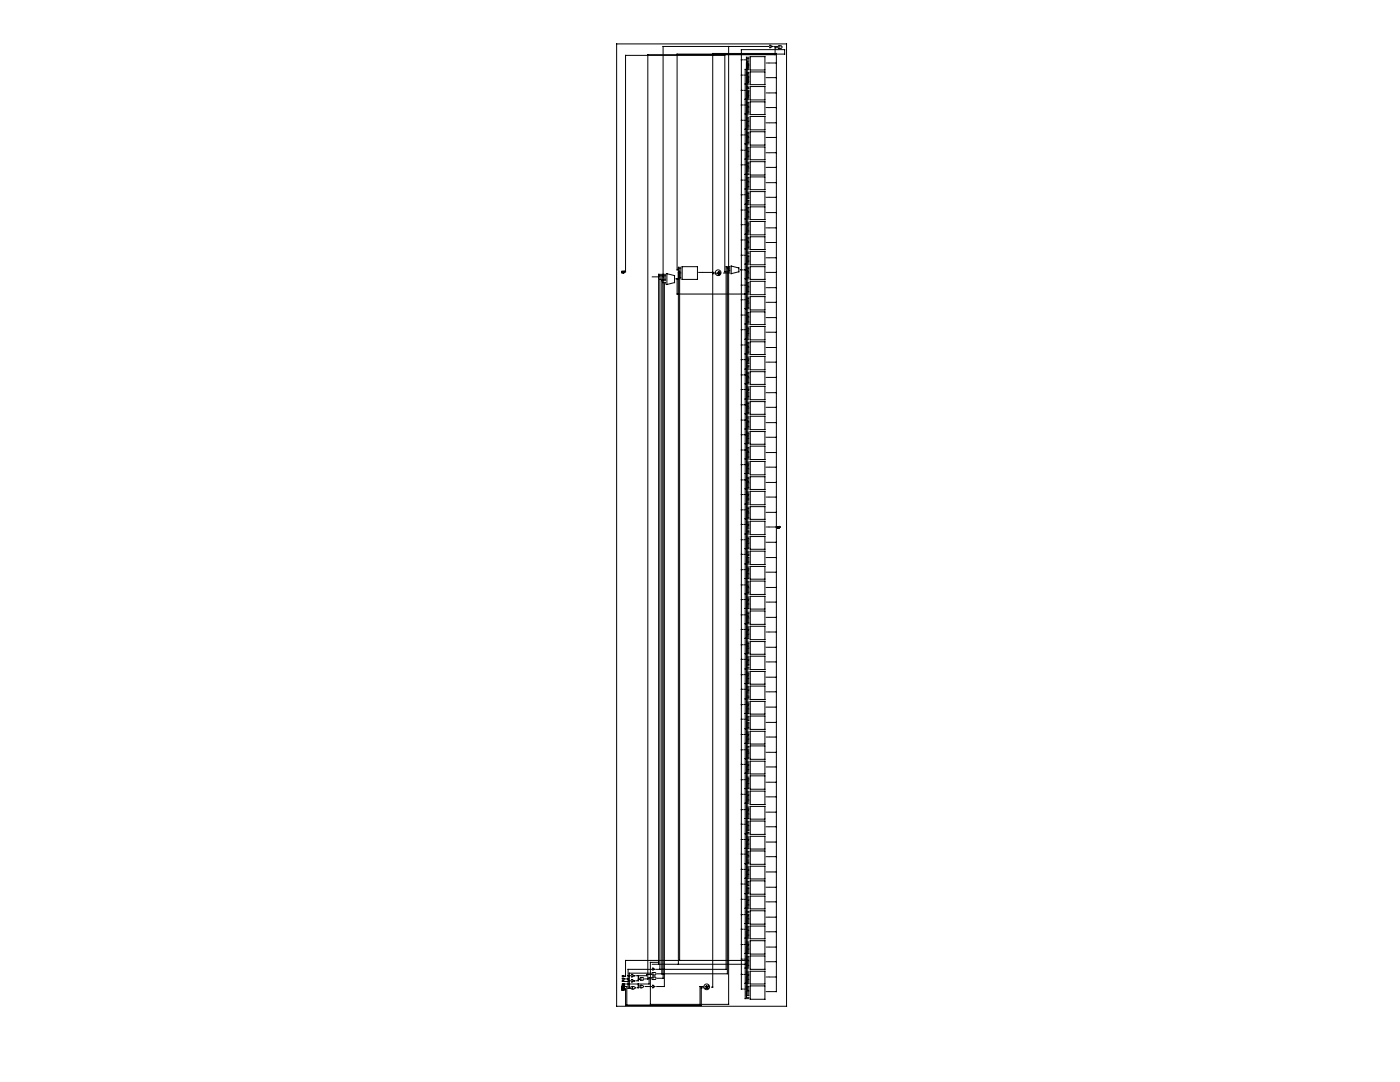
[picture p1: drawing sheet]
<svg xmlns="http://www.w3.org/2000/svg" width="279mm" height="216mm" viewBox="0 0 279 216" stroke-linecap="round" stroke-linejoin="round" font-family="sans-serif">
<g fill="none" stroke="#000" stroke-width=".2">
<path d="M123.1 8.8h33.9v192h-33.9zM145.4 9.3v44.4h.3M148 11.9h.2M148 15h.2M148 18h.2M148.5 11.9h1M148.5 15h1M148.5 18h1M148.7 16.8h.8M148.7 19.8h.8M149 12.6h.5M149 15.5h.5"/>
<path d="M149 18.5h.5M149 11.7h.5M149 12.8h.5M149 13.1h.5M149 13.3h.5M149 13.6h.5M149 14.5h.5M149 14.7h.5M149 15.7h.5M149 16h.5M149 16.3h.5M149 16.5h.5"/>
<path d="M149 17.4h.5M149 17.7h.5M149 18.8h.5M149 19.1h.5M149 19.3h.5M149 19.6h.5M149.2 15.2h.3M149.2 18.3h.3M149.5 12.2h-.3v185.4h.3M149.5 11.4h-.5v187.6h.5M149.5 13.8h-.8v185.5h.8M149.7 11.3h3v2.7h-3z"/>
<path d="M149.7 14.4h3v2.5h-3zM149.7 17.3h3v2.6h-3zM152.9 12.6h.5M152.9 15.5h.5M152.9 18.5h.5M153.4 9.3h-21.1v185.9h-1.1M153.5 12.6h1.4M153.5 15.5h1.4M153.5 18.5h1.4M153.7 9l.5 .3-.5 .2zM154.4 9.3h.8M155.2 9.9h-7.2v187.5h.2"/>
<path d="M155.2 9.5h-.5v1.4h-25.4v184.4M155.3 9.9h1.3v.9h-21.5v43h.8M155.4 9.1l.6 .1v.4l-.6 .1zM148 21h.2M148 24h.2M148 26.9h.2M148 30h.2M148 32.9h.2M148 35.9h.2M148 38.9h.2M148.5 21h1M148.5 24h1"/>
<path d="M148.5 26.9h1M148.5 30h1M148.5 32.9h1M148.5 35.9h1M148.5 38.9h1M148.7 22.7h.8M148.7 25.8h.8M148.7 28.7h.8M148.7 31.8h.8M148.7 34.8h.8M148.7 37.7h.8M149 21.5h.5"/>
<path d="M149 24.5h.5M149 27.4h.5M149 30.5h.5M149 33.4h.5M149 36.4h.5M149 39.4h.5M149 20.4h.5M149 20.7h.5M149 21.7h.5M149 22h.5M149 22.2h.5M149 22.5h.5"/>
<path d="M149 23.5h.5M149 23.7h.5M149 24.8h.5M149 25h.5M149 25.3h.5M149 25.5h.5M149 26.4h.5M149 26.7h.5M149 27.7h.5M149 27.9h.5M149 28.2h.5M149 28.4h.5"/>
<path d="M149 29.5h.5M149 29.7h.5M149 30.7h.5M149 31h.5M149 31.2h.5M149 31.5h.5M149 32.4h.5M149 32.6h.5M149 33.7h.5M149 33.9h.5M149 34.2h.5M149 34.5h.5"/>
<path d="M149 35.4h.5M149 35.7h.5M149 36.7h.5M149 37h.5M149 37.2h.5M149 37.5h.5M149 38.4h.5M149 38.6h.5M149 39.6h.5M149.2 21.2h.3M149.2 24.3h.3M149.2 27.2h.3"/>
<path d="M149.2 30.2h.3M149.2 33.1h.3M149.2 36.2h.3M149.2 39.1h.3M149.7 20.3h3v2.6h-3zM149.7 23.2h3v2.7h-3zM149.7 26.3h3v2.7h-3zM149.7 29.3h3v2.6h-3zM149.7 32.3h3v2.6h-3zM149.7 35.3h3v2.5h-3zM149.7 38.2h3v2.7h-3zM152.9 21.5h.5"/>
<path d="M152.9 24.5h.5M152.9 27.4h.5M152.9 30.5h.5M152.9 33.4h.5M152.9 36.4h.5M152.9 39.4h.5M153.5 21.5h1.4M153.5 24.5h1.4M153.5 27.4h1.4M153.5 30.5h1.4M153.5 33.4h1.4M153.5 36.4h1.4"/>
<path d="M153.5 39.4h1.4M124.6 54.2h.2v-43.2h19.9v43.2h1M130.2 55.2h2.6M131.4 55h1.4M132.3 56.4h.5M132.8 56.6h-.2v140.3h-1.5M132.8 55.8h-1.1v137.6M132.8 55.5h-1.4v136.9M132.8 54.7h-1.4v.5M132.8 56h-.7v138.3M133.1 54.6l1.5 .4v1.4l-1.5 .4zM134.9 55.6h1"/>
<path d="M135.1 55.6v3.1h14.4M135.4 54.4h.5M135.4 54.6h.5M135.4 54.9h.5M135.4 53.6h.5M135.4 55.1h.5M135.4 55.4h.5M135.9 54.1h-.3v137.5M135.9 53.3h-.5v139.1M136.1 53.2h3.1v2.6h-3.1zM139.4 54.4h.8M140.3 54.4h2.2"/>
<path d="M142.2 54.4v-43.7h12.7v187.2h-1.4M142.5 54.6h-.3v142.4h-.2M142.7 54.4v.2M143.1 54.5h.3v-.3h.1v.3h.3v.1h-.3v.3h-.1v-.3h-.3zM144.4 54.5h1.3M145.7 53.2h-.8v140.2h-14M145.7 54h-.3v146.4h-15.6v-8.4h.2M145.7 53.5h-.5v140.8h-14M145.9 53.1l1.5 .4v.7l-1.5 .4zM147.7 53.8h.5M148 41.9h.2M148 44.8h.2"/>
<path d="M148 47.9h.2M148 50.9h.2M148 56.9h.2M148 59.8h.2M148.5 41.9h1M148.5 44.8h1M148.5 47.9h1M148.5 50.9h1M148.5 53.8h1M148.5 56.9h1M148.5 59.8h1M148.7 40.8h.8"/>
<path d="M148.7 43.7h.8M148.7 46.7h.8M148.7 49.7h.8M148.7 52.7h.8M148.7 55.6h.8M149 42.4h.5M149 45.5h.5M149 48.4h.5M149 51.4h.5M149 54.4h.5M149 57.4h.5M149 54.6h.5"/>
<path d="M149 54.9h.5M149 40h.5M149 40.3h.5M149 40.5h.5M149 41.4h.5M149 41.7h.5M149 42.7h.5M149 42.9h.5M149 43.2h.5M149 43.4h.5M149 44.3h.5M149 44.6h.5"/>
<path d="M149 45.7h.5M149 46h.5M149 46.2h.5M149 46.5h.5M149 47.4h.5M149 47.6h.5M149 48.6h.5M149 48.9h.5M149 49.1h.5M149 49.4h.5M149 50.3h.5M149 50.5h.5"/>
<path d="M149 51.7h.5M149 51.9h.5M149 52.2h.5M149 52.5h.5M149 53.3h.5M149 53.6h.5M149 55.1h.5M149 55.4h.5M149 56.4h.5M149 56.6h.5M149 57.7h.5M149 57.9h.5"/>
<path d="M149 58.2h.5M149 58.4h.5M149 59.3h.5M149 59.6h.5M149.2 42.2h.3M149.2 45.1h.3M149.2 48.1h.3M149.2 51.2h.3M149.2 54.1h.3M149.2 57.2h.3M149.7 53.2h3v2.6h-3zM149.7 41.3h3v2.5h-3z"/>
<path d="M149.7 44.2h3v2.7h-3zM149.7 47.2h3v2.6h-3zM149.7 50.2h3v2.6h-3zM149.7 56.1h3v2.7h-3zM149.7 59.2h3v2.6h-3zM152.9 42.4h.5M152.9 45.5h.5M152.9 48.4h.5M152.9 51.4h.5M152.9 54.4h.5M152.9 57.4h.5M153.5 42.4h1.4"/>
<path d="M153.5 45.5h1.4M153.5 48.4h1.4M153.5 51.4h1.4M153.5 54.4h1.4M153.5 57.4h1.4M148 62.9h.2M148 65.8h.2M148 68.8h.2M148 71.8h.2M148 74.8h.2M148 77.7h.2M148.5 62.9h1"/>
<path d="M148.5 65.8h1M148.5 68.8h1M148.5 71.8h1M148.5 74.8h1M148.5 77.7h1M148.7 61.6h.8M148.7 64.6h.8M148.7 67.7h.8M148.7 70.6h.8M148.7 73.7h.8M148.7 76.6h.8M148.7 79.6h.8"/>
<path d="M149 60.3h.5M149 63.4h.5M149 66.3h.5M149 69.3h.5M149 72.3h.5M149 75.3h.5M149 78.4h.5M149 60.6h.5M149 60.8h.5M149 61.1h.5M149 61.3h.5M149 62.4h.5"/>
<path d="M149 62.6h.5M149 63.6h.5M149 63.9h.5M149 64.1h.5M149 64.4h.5M149 65.3h.5M149 65.5h.5M149 66.5h.5M149 66.8h.5M149 67.1h.5M149 67.4h.5M149 68.3h.5"/>
<path d="M149 68.6h.5M149 69.6h.5M149 69.9h.5M149 70.1h.5M149 70.4h.5M149 71.2h.5M149 71.5h.5M149 72.5h.5M149 72.9h.5M149 73.2h.5M149 73.4h.5M149 74.3h.5"/>
<path d="M149 74.5h.5M149 75.6h.5M149 75.8h.5M149 76.1h.5M149 76.3h.5M149 77.2h.5M149 77.5h.5M149 78.6h.5M149 78.9h.5M149 79.1h.5M149 79.4h.5M149.2 60.1h.3"/>
<path d="M149.2 63.1h.3M149.2 66h.3M149.2 69.1h.3M149.2 72h.3M149.2 75.1h.3M149.2 78h.3M149.7 62.2h3v2.6h-3zM149.7 65.2h3v2.6h-3zM149.7 68.2h3v2.5h-3zM149.7 71.1h3v2.7h-3zM149.7 74.2h3v2.5h-3zM149.7 77.1h3v2.7h-3z"/>
<path d="M152.9 60.3h.5M152.9 63.4h.5M152.9 66.3h.5M152.9 69.3h.5M152.9 72.3h.5M152.9 75.3h.5M152.9 78.4h.5M153.5 60.3h1.4M153.5 63.4h1.4M153.5 66.3h1.4M153.5 69.3h1.4M153.5 72.3h1.4"/>
<path d="M153.5 75.3h1.4M153.5 78.4h1.4M148 80.8h.2M148 83.8h.2M148 86.7h.2M148 89.8h.2M148 92.7h.2M148 95.8h.2M148 98.7h.2M148.5 80.8h1M148.5 83.8h1M148.5 86.7h1"/>
<path d="M148.5 89.8h1M148.5 92.7h1M148.5 95.8h1M148.5 98.7h1M148.7 82.6h.8M148.7 85.6h.8M148.7 88.5h.8M148.7 91.6h.8M148.7 94.5h.8M148.7 97.5h.8M149 81.3h.5M149 84.3h.5"/>
<path d="M149 87.2h.5M149 90.3h.5M149 93.2h.5M149 96.3h.5M149 99.2h.5M149 80.3h.5M149 80.5h.5M149 81.5h.5M149 81.8h.5M149 82h.5M149 82.3h.5M149 83.2h.5"/>
<path d="M149 83.4h.5M149 84.6h.5M149 84.8h.5M149 85.1h.5M149 85.3h.5M149 86.2h.5M149 86.5h.5M149 87.5h.5M149 87.8h.5M149 88h.5M149 88.3h.5M149 89.3h.5"/>
<path d="M149 89.5h.5M149 90.6h.5M149 90.8h.5M149 91.1h.5M149 91.3h.5M149 92.2h.5M149 92.5h.5M149 93.5h.5M149 93.7h.5M149 94h.5M149 94.2h.5M149 95.3h.5"/>
<path d="M149 95.5h.5M149 96.5h.5M149 96.8h.5M149 97h.5M149 97.3h.5M149 98.2h.5M149 98.4h.5M149 99.4h.5M149 99.7h.5M149 99.9h.5M149.2 81h.3M149.2 84.1h.3"/>
<path d="M149.2 87h.3M149.2 90h.3M149.2 93h.3M149.2 96h.3M149.2 98.9h.3M149.7 80.1h3v2.6h-3zM149.7 83.1h3v2.6h-3zM149.7 86.1h3v2.5h-3zM149.7 89h3v2.7h-3zM149.7 92.1h3v2.6h-3zM149.7 95.1h3v2.6h-3zM149.7 98h3v2.7h-3z"/>
<path d="M152.9 81.3h.5M152.9 84.3h.5M152.9 87.2h.5M152.9 90.3h.5M152.9 93.2h.5M152.9 96.3h.5M152.9 99.2h.5M153.5 81.3h1.4M153.5 84.3h1.4M153.5 87.2h1.4M153.5 90.3h1.4M153.5 93.2h1.4"/>
<path d="M153.5 96.3h1.4M153.5 99.2h1.4M148 101.7h.2M148 104.6h.2M148 107.7h.2M148 110.6h.2M148 113.7h.2M148 116.7h.2M148 119.6h.2M148.5 101.7h1M148.5 104.6h1M148.5 107.7h1"/>
<path d="M148.5 110.6h1M148.5 113.7h1M148.5 116.7h1M148.5 119.6h1M148.7 100.6h.8M148.7 103.5h.8M148.7 106.6h.8M148.7 109.5h.8M148.7 112.5h.8M148.7 115.4h.8M148.7 118.5h.8M149 102.2h.5"/>
<path d="M149 105.2h.5M149 108.2h.5M149 111.3h.5M149 114.2h.5M149 117.2h.5M149 100.3h.5M149 101.2h.5M149 101.5h.5M149 102.5h.5M149 102.7h.5M149 103h.5M149 103.3h.5"/>
<path d="M149 104.1h.5M149 104.4h.5M149 105.4h.5M149 105.8h.5M149 106h.5M149 106.3h.5M149 107.2h.5M149 107.4h.5M149 108.5h.5M149 108.7h.5M149 109h.5M149 109.2h.5"/>
<path d="M149 110.1h.5M149 110.4h.5M149 111.5h.5M149 111.8h.5M149 112h.5M149 112.3h.5M149 113.2h.5M149 113.4h.5M149 114.4h.5M149 114.7h.5M149 114.9h.5M149 115.2h.5"/>
<path d="M149 116.1h.5M149 116.3h.5M149 117.5h.5M149 117.7h.5M149 118h.5M149 118.2h.5M149 119.1h.5M149 119.4h.5M149.2 102h.3M149.2 104.9h.3M149.2 108h.3M149.2 110.9h.3"/>
<path d="M149.2 113.9h.3M149.2 117h.3M149.2 119.9h.3M149.7 101.1h3v2.5h-3zM149.7 104h3v2.7h-3zM149.7 107.1h3v2.5h-3zM149.7 110h3v2.6h-3zM149.7 113h3v2.6h-3zM149.7 116h3v2.6h-3zM149.7 119h3v2.5h-3zM152.9 102.2h.5M152.9 105.2h.5"/>
<path d="M152.9 108.2h.5M152.9 111.3h.5M152.9 114.2h.5M152.9 117.2h.5M153.5 102.2h1.4M153.5 105.2h1.7M153.5 108.2h1.4M153.5 111.3h1.4M153.5 114.2h1.4M153.5 117.2h1.4M148 122.7h.2M148 125.6h.2"/>
<path d="M148 128.7h.2M148 131.6h.2M148 134.6h.2M148 137.5h.2M148.5 122.7h1M148.5 125.6h1M148.5 128.7h1M148.5 131.6h1M148.5 134.6h1M148.5 137.5h1M148.7 121.4h.8M148.7 124.5h.8"/>
<path d="M148.7 127.4h.8M148.7 130.4h.8M148.7 133.5h.8M148.7 136.4h.8M148.7 139.4h.8M149 120.1h.5M149 123.2h.5M149 126.1h.5M149 129.2h.5M149 132.1h.5M149 135.1h.5M149 138h.5"/>
<path d="M149 120.4h.5M149 120.7h.5M149 120.9h.5M149 121.2h.5M149 122.2h.5M149 122.4h.5M149 123.4h.5M149 123.7h.5M149 124h.5M149 124.2h.5M149 125.1h.5M149 125.3h.5"/>
<path d="M149 126.4h.5M149 126.6h.5M149 126.9h.5M149 127.1h.5M149 128.1h.5M149 128.4h.5M149 129.4h.5M149 129.7h.5M149 129.9h.5M149 130.2h.5M149 131.1h.5M149 131.3h.5"/>
<path d="M149 132.3h.5M149 132.6h.5M149 132.8h.5M149 133.2h.5M149 134.1h.5M149 134.4h.5M149 135.4h.5M149 135.6h.5M149 135.9h.5M149 136.1h.5M149 137h.5M149 137.3h.5"/>
<path d="M149 138.3h.5M149 138.7h.5M149 138.9h.5M149 139.2h.5M149.2 122.9h.3M149.2 125.9h.3M149.2 128.9h.3M149.2 131.8h.3M149.2 134.9h.3M149.2 137.8h.3M149.7 121.9h3v2.7h-3zM149.7 125h3v2.6h-3z"/>
<path d="M149.7 128h3v2.6h-3zM149.7 130.9h3v2.7h-3zM149.7 134h3v2.5h-3zM149.7 136.9h3v2.7h-3zM149.7 140h3v2.5h-3zM152.9 120.1h.5M152.9 123.2h.5M152.9 126.1h.5M152.9 129.2h.5M152.9 132.1h.5M152.9 135.1h.5M152.9 138h.5"/>
<path d="M153.5 120.1h1.4M153.5 123.2h1.4M153.5 126.1h1.4M153.5 129.2h1.4M153.5 132.1h1.4M153.5 135.1h1.4M153.5 138h1.4M148 140.6h.2M148 143.5h.2M148 146.6h.2M148 149.6h.2M148 152.5h.2"/>
<path d="M148 155.6h.2M148 158.5h.2M148.5 140.6h1M148.5 143.5h1M148.5 146.6h1M148.5 149.6h1M148.5 152.5h1M148.5 155.6h1M148.5 158.5h1M148.7 142.4h.8M148.7 145.4h.8M148.7 148.3h.8"/>
<path d="M148.7 151.4h.8M148.7 154.3h.8M148.7 157.4h.8M149 141.1h.5M149 144.1h.5M149 147.1h.5M149 150.1h.5M149 153h.5M149 156.1h.5M149 159h.5M149 140.1h.5M149 140.3h.5"/>
<path d="M149 141.4h.5M149 141.6h.5M149 141.9h.5M149 142.1h.5M149 143h.5M149 143.3h.5M149 144.4h.5M149 144.7h.5M149 144.9h.5M149 145.2h.5M149 146.1h.5M149 146.3h.5"/>
<path d="M149 147.3h.5M149 147.6h.5M149 147.8h.5M149 148.1h.5M149 149h.5M149 149.2h.5M149 150.4h.5M149 150.6h.5M149 150.9h.5M149 151.1h.5M149 152h.5M149 152.3h.5"/>
<path d="M149 153.3h.5M149 153.5h.5M149 153.8h.5M149 154.1h.5M149 155.1h.5M149 155.3h.5M149 156.3h.5M149 156.6h.5M149 156.8h.5M149 157.1h.5M149 158h.5M149 158.2h.5"/>
<path d="M149 159.3h.5M149 159.5h.5M149 159.8h.5M149.2 140.8h.3M149.2 143.8h.3M149.2 146.8h.3M149.2 149.9h.3M149.2 152.8h.3M149.2 155.8h.3M149.2 158.8h.3M149.7 142.9h3v2.6h-3zM149.7 145.9h3v2.6h-3z"/>
<path d="M149.7 148.8h3v2.7h-3zM149.7 151.9h3v2.5h-3zM149.7 154.8h3v2.7h-3zM149.7 157.9h3v2.6h-3zM152.9 141.1h.5M152.9 144.1h.5M152.9 147.1h.5M152.9 150.1h.5M152.9 153h.5M152.9 156.1h.5M152.9 159h.5M153.5 141.1h1.4"/>
<path d="M153.5 144.1h1.4M153.5 147.1h1.4M153.5 150.1h1.4M153.5 153h1.4M153.5 156.1h1.4M153.5 159h1.4M148 161.5h.2M148 164.5h.2M148 167.5h.2M148 170.4h.2M148 173.5h.2M148 176.4h.2"/>
<path d="M148 179.5h.2M148.5 161.5h1M148.5 164.5h1M148.5 167.5h1M148.5 170.4h1M148.5 173.5h1M148.5 176.4h1M148.5 179.5h1M148.7 160.3h.8M148.7 163.3h.8M148.7 166.4h.8M148.7 169.3h.8"/>
<path d="M148.7 172.3h.8M148.7 175.3h.8M148.7 178.3h.8M149 162.1h.5M149 165h.5M149 168h.5M149 170.9h.5M149 174h.5M149 177h.5M149 180h.5M149 160h.5M149 161h.5"/>
<path d="M149 161.3h.5M149 162.3h.5M149 162.6h.5M149 162.8h.5M149 163.1h.5M149 164h.5M149 164.2h.5M149 165.2h.5M149 165.5h.5M149 165.7h.5M149 166.1h.5M149 167h.5"/>
<path d="M149 167.3h.5M149 168.3h.5M149 168.5h.5M149 168.8h.5M149 169h.5M149 169.9h.5M149 170.2h.5M149 171.2h.5M149 171.6h.5M149 171.8h.5M149 172.1h.5M149 173h.5"/>
<path d="M149 173.2h.5M149 174.2h.5M149 174.5h.5M149 174.8h.5M149 175h.5M149 175.9h.5M149 176.1h.5M149 177.3h.5M149 177.5h.5M149 177.8h.5M149 178.1h.5M149 178.9h.5"/>
<path d="M149 179.2h.5M149.2 161.8h.3M149.2 164.7h.3M149.2 167.8h.3M149.2 170.7h.3M149.2 173.7h.3M149.2 176.7h.3M149.2 179.7h.3M149.7 160.9h3v2.5h-3zM149.7 163.8h3v2.7h-3zM149.7 166.9h3v2.5h-3zM149.7 169.8h3v2.7h-3z"/>
<path d="M149.7 172.8h3v2.6h-3zM149.7 175.8h3v2.6h-3zM149.7 178.8h3v2.6h-3zM152.9 162.1h.5M152.9 165h.5M152.9 168h.5M152.9 170.9h.5M152.9 174h.5M152.9 177h.5M152.9 180h.5M153.5 162.1h1.4M153.5 165h1.4"/>
<path d="M153.5 168h1.4M153.5 170.9h1.4M153.5 174h1.4M153.5 177h1.4M153.5 180h1.4M124.6 196.9h.5v3.6h14.6v-3.6h.5M124.6 195.8l-.4-.1v.1h1.4M124.6 195.3l-.4-.1v.1h1.1M125.3 194.7h.6M125.6 195.7h.3M126.1 196.9h.4l.3 .2-.3 .2-.4 .1M126.1 197h.1"/>
<path d="M126.1 194.4l.5 .3-.5 .2zM126.1 195.5l.5 .2-.5 .3zM126.1 197.2h.1M126.2 196.8v.6M126.6 194.7h.1M126.6 195.7h.1M127.4 196.3v.4h.2M127.4 194.7v.5h.2M127.6 197l-.5 .1M127.6 195.5h-.2v.2h-.4M127.8 196.6v.5M127.9 195.1h.5v.4l-.5 .1z"/>
<path d="M127.9 196.6l.6 .2-.6 .3M128.8 196.9h1.2M128.8 195.3h1.2M130 194.2h-4.4v2.8h.3M130 194.4h-1v.3h-2M130 195.1h-.5v1.2h-5.3v.2l.4-.2M130 193.4h-4.7v3.8h.6M130.2 192h1.2M130.2 192.4h19.3M130.3 194.1h.6v.4l-.6 .1zM130.3 194.9l.6 .1v.4l-.6 .1zM130.3 196.6l.4 .3-.4 .2z"/>
<path d="M130.3 193.2l.4 .2-.4 .1zM140.2 197.1h-.2v3.6h-15.2v-3.3h-.2M140.5 196.9v.2M140.8 196.9l.6-.2-.2 .3 .2 .2-.3-.1-.3 .1 .2-.2zM148 182.5h.2M148 185.4h.2M148 188.5h.2M148 191.4h.2M148 194.4h.2M148.5 197.4h1M148.5 182.5h1M148.5 185.4h1"/>
<path d="M148.5 188.5h1M148.5 191.4h1M148.5 194.4h1M148.7 181.2h.8M148.7 184.3h.8M148.7 187.2h.8M148.7 190.2h.8M148.7 193.2h.8M148.7 196.2h.8M149 197.1h.5M149 183h.5M149 185.9h.5"/>
<path d="M149 189h.5M149 191.9h.5M149 194.9h.5M149 197.9h.5M149 196.9h.5M149 195.7h.5M149 195.5h.5M149 195.2h.5M149 194.2h.5M149 180.2h.5M149 180.5h.5M149 180.7h.5"/>
<path d="M149 181h.5M149 181.9h.5M149 182.1h.5M149 183.3h.5M149 183.5h.5M149 183.8h.5M149 184h.5M149 184.9h.5M149 185.2h.5M149 186.2h.5M149 186.4h.5M149 186.7h.5"/>
<path d="M149 186.9h.5M149 188h.5M149 188.2h.5M149 189.2h.5M149 189.5h.5M149 189.7h.5M149 190h.5M149 190.9h.5M149 191.1h.5M149 192.2h.5M149 192.7h.5M149 192.9h.5"/>
<path d="M149 193.9h.5M149 196h.5M149 198.1h.5M149 198.4h.5M149 198.6h.5M149.2 194.7h.3M149.2 182.8h.3M149.2 185.7h.3M149.2 188.7h.3M149.5 191.6h-24.7v3.2h-.6v-.1l.4 .1M149.7 181.7h3v2.7h-3zM149.7 184.8h3v2.5h-3z"/>
<path d="M149.7 187.7h3v2.7h-3zM149.7 190.8h3v2.6h-3zM149.7 193.8h3v2.5h-3zM149.7 196.7h3v2.7h-3zM152.9 183h.5M152.9 185.9h.5M152.9 189h.5M152.9 191.9h.5M152.9 194.9h.5M152.9 197.9h.5M153.5 183h1.4M153.5 185.9h1.4"/>
<path d="M153.5 189h1.4M153.5 191.9h1.4M153.5 194.9h1.4"/>
<circle cx="143.3" cy="54.4" r=".57"/>
<circle cx="141" cy="196.9" r=".57"/>
</g>
<path d="M124.2 54.2h.4l-.1 .2h-.3zM155.2 105.2h.4l-.2 .1h-.2zM124.2 196.9h.4l-.1 .1h-.3zM124.2 197.4h.4l-.1 .1h-.3z" fill="none" stroke="#000" stroke-width=".38"/>
</svg>
